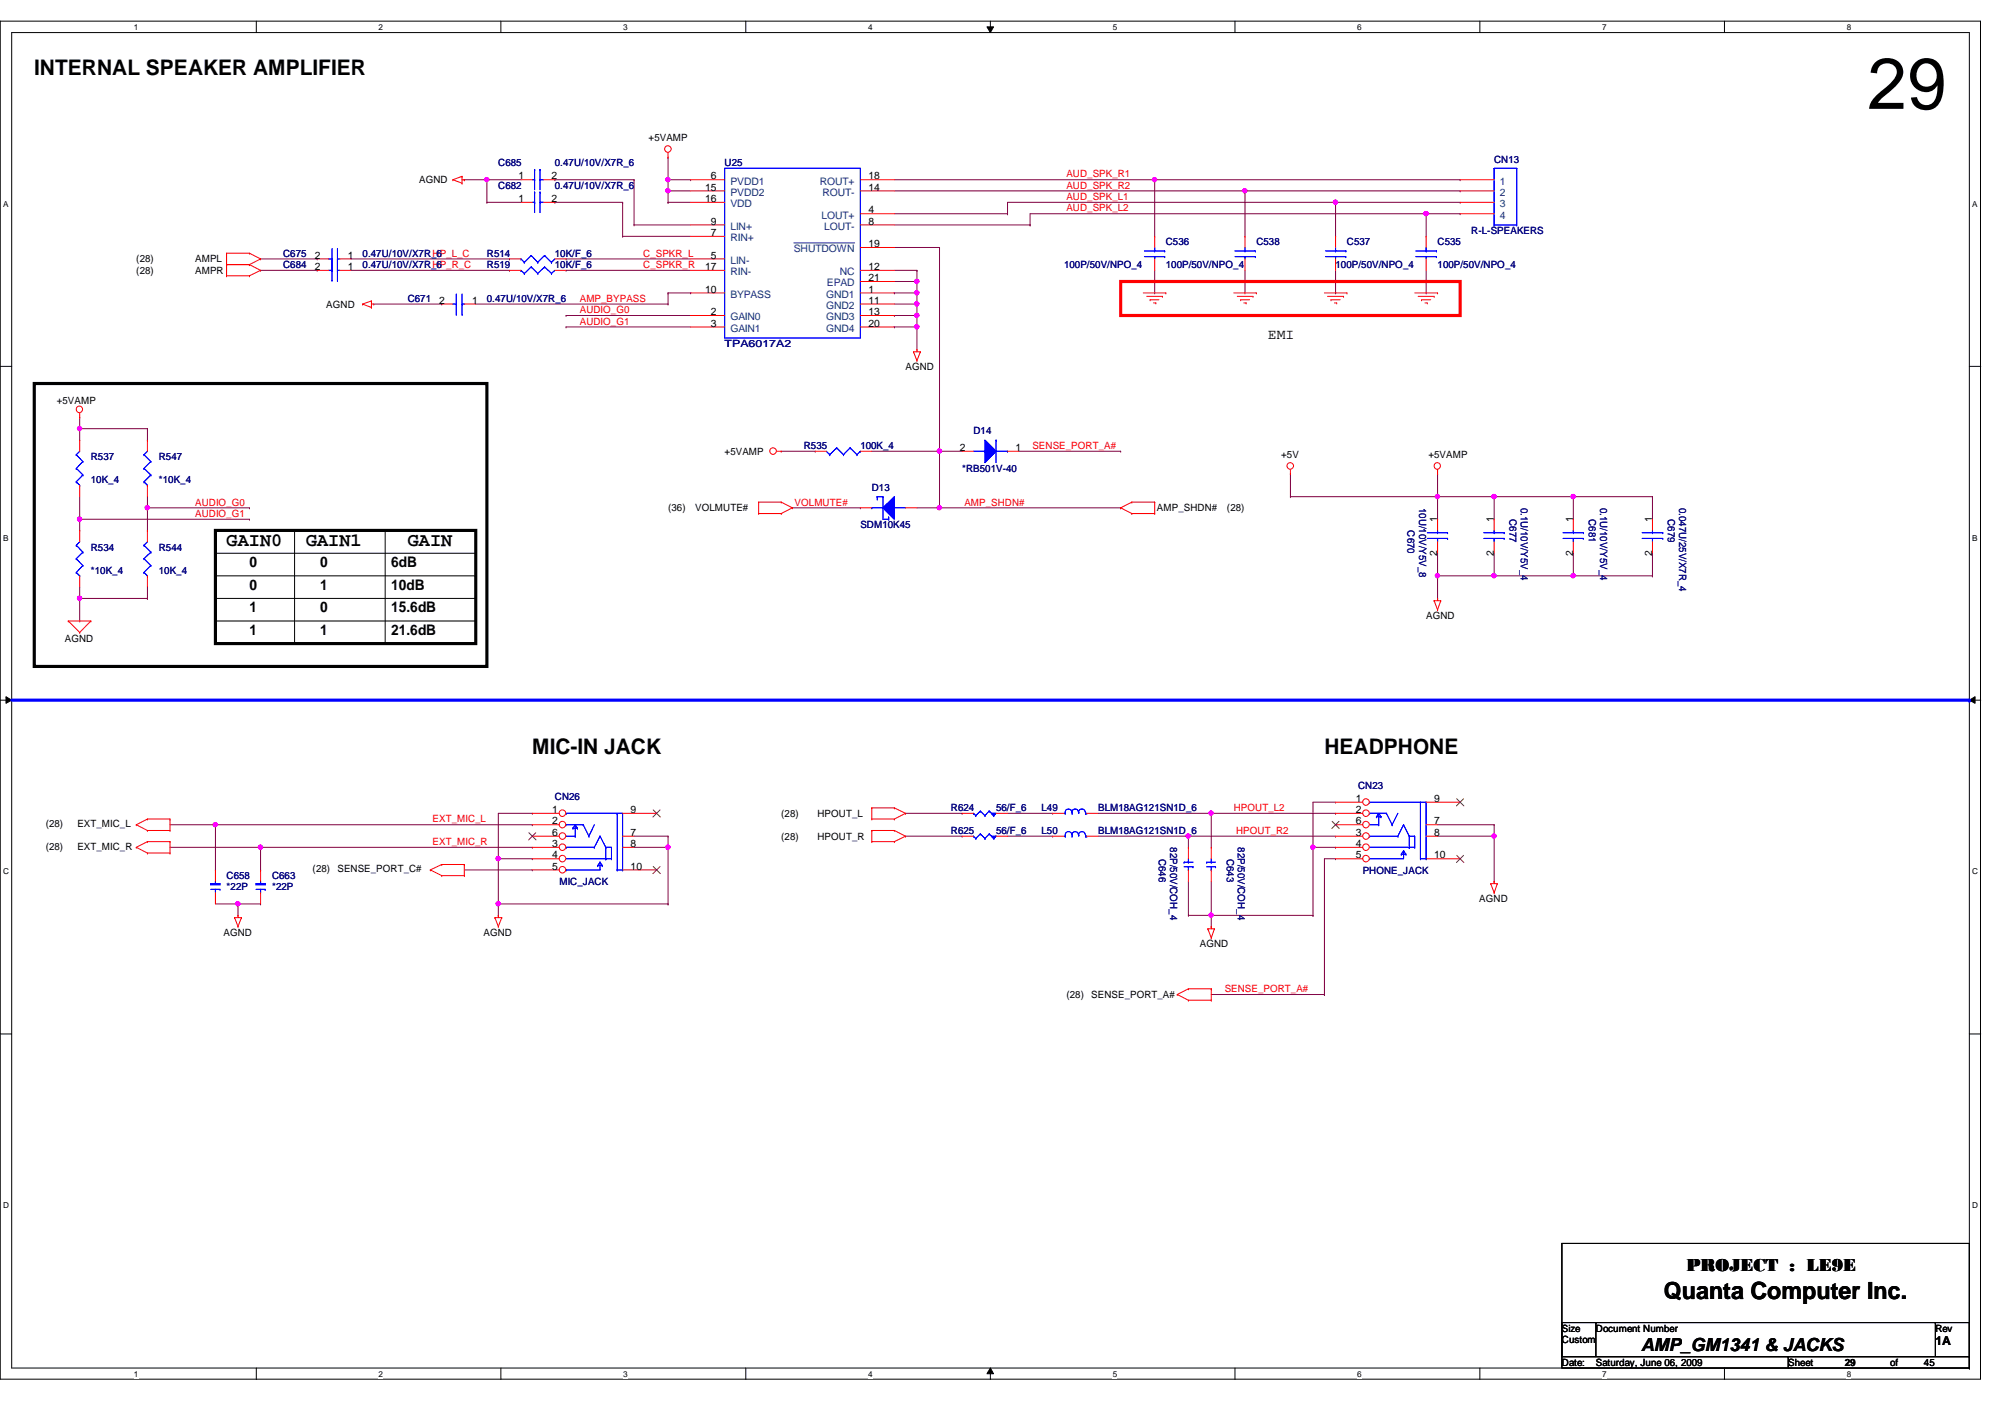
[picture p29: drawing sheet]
<svg xmlns="http://www.w3.org/2000/svg" width="297mm" height="210mm" viewBox="0 0 297 210" stroke-linecap="round" stroke-linejoin="round" font-family="sans-serif">
<defs><g id="words">
<text font-size="10.7" x="276.6" y="16.1">29</text>
<text font-size="3.5" x="246.5" y="192.5">Quanta Computer Inc.</text>
<g font-size="3.2">
<text x="5.1" y="11.1">INTERNAL SPEAKER AMPLIFIER</text>
<text x="78.9" y="111.7">MIC-IN JACK</text>
<text x="196.2" y="111.7">HEADPHONE</text>
</g>
<g font-size="2.8">
<text x="33.6" y="80.9">GAIN0</text>
<text x="45.3" y="80.9">GAIN1</text>
<text x="60.4" y="80.9">GAIN</text>
</g>
<g font-size="2.7">
<text x="249.8" y="188.3">PROJECT : LE9E</text>
<text x="243.1" y="200.1">AMP_GM1341 &amp; JACKS</text>
</g>
<g font-size="2.2">
<text x="187.8" y="50.2">EMI</text>
<text x="37" y="84">0</text>
<text x="47.5" y="84">0</text>
<text x="58" y="84">6dB</text>
<text x="37" y="87.3">0</text>
<text x="47.5" y="87.3">1</text>
<text x="58" y="87.3">10dB</text>
<text x="37" y="94">1</text>
<text x="37" y="90.7">1</text>
<text x="47.5" y="94">1</text>
<text x="47.5" y="90.7">0</text>
<text x="58" y="94">21.6dB</text>
<text x="58" y="90.7">15.6dB</text>
</g>
<text font-size="1.8" x="286.7" y="199.3">1A</text>
<g font-size="1.5">
<text x="96.1" y="20.9">+5VAMP</text>
<text x="62.1" y="27.1">AGND</text>
<text x="76.8" y="26.6">1</text>
<text x="76.8" y="29.9">1</text>
<text x="81.7" y="26.6">2</text>
<text x="81.7" y="29.9">2</text>
<text x="104.5" y="28.2">15</text>
<text x="104.5" y="29.9">16</text>
<text x="105.3" y="26.6">6</text>
<text x="128.6" y="26.6">18</text>
<text x="128.6" y="28.2">14</text>
<text x="105.3" y="35">7</text>
<text x="105.3" y="33.3">9</text>
<text x="128.6" y="31.6">4</text>
<text x="128.6" y="33.3">8</text>
<text x="20.2" y="38.9">(28)</text>
<text x="20.2" y="40.6">(28)</text>
<text x="28.9" y="38.9">AMPL</text>
<text x="28.9" y="40.6">AMPR</text>
<text x="46.6" y="40">2</text>
<text x="46.6" y="38.3">2</text>
<text x="51.5" y="40">1</text>
<text x="51.5" y="38.3">1</text>
<text x="104.5" y="40">17</text>
<text x="105.3" y="38.3">5</text>
<text x="128.6" y="36.6">19</text>
<text x="128.6" y="40">12</text>
<text x="128.6" y="41.7">21</text>
<text x="48.3" y="45.6">AGND</text>
<text x="65.1" y="45">2</text>
<text x="70" y="45">1</text>
<text x="104.5" y="43.3">10</text>
<text x="105.3" y="46.7">2</text>
<text x="128.6" y="45">11</text>
<text x="128.6" y="43.3">1</text>
<text x="128.6" y="46.7">13</text>
<text x="105.3" y="48.4">3</text>
<text x="128.6" y="48.4">20</text>
<text x="8.4" y="59.8">+5VAMP</text>
<text x="134.2" y="54.8">AGND</text>
<text x="107.4" y="67.4">+5VAMP</text>
<text x="142.2" y="66.8">2</text>
<text x="150.4" y="66.8">1</text>
<text x="189.8" y="67.9">+5V</text>
<text x="211.6" y="67.9">+5VAMP</text>
<text x="99" y="75.7">(36)</text>
<text x="103" y="75.7">VOLMUTE#</text>
<text x="171.4" y="75.7">AMP_SHDN#</text>
<text x="181.8" y="75.7">(28)</text>
<text x="212.9" y="77.4" transform="rotate(-90 212.9 77.4)">1</text>
<text x="221.3" y="77.4" transform="rotate(-90 221.3 77.4)">1</text>
<text x="233" y="77.4" transform="rotate(-90 233 77.4)">1</text>
<text x="244.8" y="77.4" transform="rotate(-90 244.8 77.4)">1</text>
<text x="212.9" y="82.3" transform="rotate(-90 212.9 82.3)">2</text>
<text x="221.3" y="82.3" transform="rotate(-90 221.3 82.3)">2</text>
<text x="233" y="82.3" transform="rotate(-90 233 82.3)">2</text>
<text x="244.8" y="82.3" transform="rotate(-90 244.8 82.3)">2</text>
<text x="9.6" y="95">AGND</text>
<text x="211.3" y="91.7">AGND</text>
<text x="200.9" y="118.8">1</text>
<text x="212.5" y="118.8">9</text>
<text x="6.8" y="122.5">(28)</text>
<text x="6.8" y="125.9">(28)</text>
<text x="11.5" y="122.5">EXT_MIC_L</text>
<text x="11.5" y="125.9">EXT_MIC_R</text>
<text x="81.8" y="120.4">1</text>
<text x="81.8" y="122.1">2</text>
<text x="81.8" y="123.8">6</text>
<text x="81.8" y="125.5">3</text>
<text x="93.4" y="120.4">9</text>
<text x="93.4" y="123.8">7</text>
<text x="93.4" y="125.5">8</text>
<text x="115.7" y="124.4">(28)</text>
<text x="115.7" y="121">(28)</text>
<text x="121.1" y="124.4">HPOUT_R</text>
<text x="121.1" y="121">HPOUT_L</text>
<text x="200.9" y="120.4">2</text>
<text x="200.9" y="122.1">6</text>
<text x="200.9" y="123.8">3</text>
<text x="200.9" y="125.5">4</text>
<text x="212.5" y="122.1">7</text>
<text x="212.5" y="123.8">8</text>
<text x="46.3" y="129.2">(28)</text>
<text x="50" y="129.2">SENSE_PORT_C#</text>
<text x="81.8" y="127.2">4</text>
<text x="81.8" y="128.8">5</text>
<text x="93.4" y="128.8">10</text>
<text x="200.9" y="127.2">5</text>
<text x="212.5" y="127.2">10</text>
<text x="219.2" y="133.6">AGND</text>
<text x="33.1" y="138.6">AGND</text>
<text x="71.6" y="138.6">AGND</text>
<text x="177.8" y="140.3">AGND</text>
<text x="158" y="147.8">(28)</text>
<text x="161.7" y="147.8">SENSE_PORT_A#</text>
<text x="231.4" y="197.3">Size</text>
<text x="236.4" y="197.3">Document Number</text>
<text x="286.7" y="197.3">Rev</text>
<text x="231.4" y="199">Custom</text>
<text x="231.4" y="202.3">Date:</text>
<text x="236.4" y="202.3">Saturday, June 06, 2009</text>
<text x="264.9" y="202.3">Sheet</text>
<text x="273.3" y="202.3">29</text>
<text x="280" y="202.3">of</text>
<text x="285" y="202.3">45</text>
</g>
<g font-size="1.5" fill="#000080">
<text x="73.8" y="24.6">C685</text>
<text x="73.8" y="28">C682</text>
<text x="82.2" y="24.6">0.47U/10V/X7R_6</text>
<text x="82.2" y="28">0.47U/10V/X7R_6</text>
<text x="107.4" y="24.6">U25</text>
<text x="221.4" y="24.1">CN13</text>
<text x="218" y="34.7">R-L-SPEAKERS</text>
<text x="41.9" y="39.7">C684</text>
<text x="41.9" y="38">C675</text>
<text x="53.7" y="39.7">0.47U/10V/X7R_6</text>
<text x="53.7" y="38">0.47U/10V/X7R_6</text>
<text x="72.1" y="38">R514</text>
<text x="72.1" y="39.7">R519</text>
<text x="82.2" y="38">10K/F_6</text>
<text x="82.2" y="39.7">10K/F_6</text>
<text x="157.6" y="39.7">100P/50V/NPO_4</text>
<text x="172.7" y="39.7">100P/50V/NPO_4</text>
<text x="172.7" y="36.4">C536</text>
<text x="186.1" y="36.4">C538</text>
<text x="197.9" y="39.7">100P/50V/NPO_4</text>
<text x="199.6" y="36.4">C537</text>
<text x="213" y="36.4">C535</text>
<text x="213" y="39.7">100P/50V/NPO_4</text>
<text x="60.4" y="44.7">C671</text>
<text x="72.1" y="44.7">0.47U/10V/X7R_6</text>
<text x="107.4" y="51.4">TPA6017A2</text>
<text x="144.2" y="64.3">D14</text>
<text x="13.5" y="68.2">R537</text>
<text x="13.5" y="71.5">10K_4</text>
<text x="23.5" y="68.2">R547</text>
<text x="23.5" y="71.5">*10K_4</text>
<text x="119.1" y="66.5">R535</text>
<text x="127.5" y="66.5">100K_4</text>
<text x="142.5" y="69.9">*RB501V-40</text>
<text x="129.2" y="72.7">D13</text>
<text x="210.2" y="75.2" transform="rotate(90 210.2 75.2)">10U/10V/Y5V_8</text>
<text x="223.6" y="76.9" transform="rotate(90 223.6 76.9)">C677</text>
<text x="225.3" y="75.2" transform="rotate(90 225.3 75.2)">0.1U/10V/Y5V_4</text>
<text x="235.4" y="76.9" transform="rotate(90 235.4 76.9)">C681</text>
<text x="237.1" y="75.2" transform="rotate(90 237.1 75.2)">0.1U/10V/Y5V_4</text>
<text x="247.1" y="76.9" transform="rotate(90 247.1 76.9)">C679</text>
<text x="248.8" y="75.2" transform="rotate(90 248.8 75.2)">0.047U/25V/X7R_4</text>
<text x="13.5" y="81.6">R534</text>
<text x="23.5" y="81.6">R544</text>
<text x="127.5" y="78.3">SDM10K45</text>
<text x="208.5" y="78.6" transform="rotate(90 208.5 78.6)">C670</text>
<text x="13.5" y="85">*10K_4</text>
<text x="23.5" y="85">10K_4</text>
<text x="82.2" y="118.5">CN26</text>
<text x="201.2" y="116.8">CN23</text>
<text x="140.9" y="123.5">R625</text>
<text x="140.9" y="120.2">R624</text>
<text x="147.6" y="123.5">56/F_6</text>
<text x="147.6" y="120.2">56/F_6</text>
<text x="154.3" y="120.2">L49</text>
<text x="154.3" y="123.5">L50</text>
<text x="162.7" y="120.2">BLM18AG121SN1D_6</text>
<text x="162.7" y="123.5">BLM18AG121SN1D_6</text>
<text x="173.4" y="125.5" transform="rotate(90 173.4 125.5)">82P/50V/COH_4</text>
<text x="183.4" y="125.5" transform="rotate(90 183.4 125.5)">82P/50V/COH_4</text>
<text x="33.6" y="130.2">C658</text>
<text x="33.6" y="131.9">*22P</text>
<text x="40.3" y="130.2">C663</text>
<text x="40.3" y="131.9">*22P</text>
<text x="82.9" y="131.1">MIC_JACK</text>
<text x="171.7" y="127.2" transform="rotate(90 171.7 127.2)">C646</text>
<text x="181.7" y="127.2" transform="rotate(90 181.7 127.2)">C643</text>
<text x="201.9" y="129.4">PHONE_JACK</text>
</g>
<g font-size="1.5" fill="#004080">
<text x="108.2" y="29">PVDD2</text>
<text x="108.2" y="27.3">PVDD1</text>
<text x="121.5" y="27.3">ROUT+</text>
<text x="121.8" y="29">ROUT-</text>
<text x="222.2" y="27.3">1</text>
<text x="222.2" y="29">2</text>
<text x="108.2" y="30.7">VDD</text>
<text x="108.2" y="35.7">RIN+</text>
<text x="108.2" y="34">LIN+</text>
<text x="121.7" y="32.4">LOUT+</text>
<text x="122.1" y="34">LOUT-</text>
<text x="222.2" y="30.7">3</text>
<text x="222.2" y="32.4">4</text>
<text x="108.2" y="39.1">LIN-</text>
<text x="108.2" y="40.8">RIN-</text>
<text x="117.6" y="37.4">SHUTDOWN</text>
<text x="124.4" y="40.8">NC</text>
<text x="108.2" y="44.1">BYPASS</text>
<text x="108.2" y="47.5">GAIN0</text>
<text x="122.4" y="45.8">GND2</text>
<text x="122.4" y="44.1">GND1</text>
<text x="122.4" y="47.5">GND3</text>
<text x="122.5" y="42.4">EPAD</text>
<text x="108.2" y="49.1">GAIN1</text>
<text x="122.4" y="49.1">GND4</text>
</g>
<g font-size="1.5" fill="#f00">
<text x="158" y="27.9">AUD_SPK_R2</text>
<text x="158" y="26.3">AUD_SPK_R1</text>
<text x="158" y="29.6">AUD_SPK_L1</text>
<text x="158" y="31.3">AUD_SPK_L2</text>
<text x="64.1" y="39.7">HP_R_C</text>
<text x="64.1" y="38">HP_L_C</text>
<text x="95.3" y="38">C_SPKR_L</text>
<text x="95.3" y="39.7">C_SPKR_R</text>
<text x="85.9" y="46.4">AUDIO_G0</text>
<text x="85.9" y="44.7">AMP_BYPASS</text>
<text x="85.9" y="48.1">AUDIO_G1</text>
<text x="152.9" y="66.5">SENSE_PORT_A#</text>
<text x="28.9" y="74.9">AUDIO_G0</text>
<text x="28.9" y="76.6">AUDIO_G1</text>
<text x="117.7" y="74.9">VOLMUTE#</text>
<text x="142.9" y="74.9">AMP_SHDN#</text>
<text x="64.1" y="125.2">EXT_MIC_R</text>
<text x="64.1" y="121.8">EXT_MIC_L</text>
<text x="182.8" y="120.1">HPOUT_L2</text>
<text x="183.1" y="123.5">HPOUT_R2</text>
<text x="181.4" y="147">SENSE_PORT_A#</text>
</g>
<g font-size="1.2">
<text x="19.9" y="4.4">1</text>
<text x="56.1" y="4.4">2</text>
<text x="92.3" y="4.4">3</text>
<text x="128.6" y="4.4">4</text>
<text x="164.8" y="4.4">5</text>
<text x="201.1" y="4.4">6</text>
<text x="237.4" y="4.4">7</text>
<text x="273.6" y="4.4">8</text>
<text x=".5" y="30.6">A</text>
<text x="292.2" y="30.6">A</text>
<text x=".5" y="80.1">B</text>
<text x="292.2" y="80.1">B</text>
<text x=".5" y="129.5">C</text>
<text x="292.2" y="129.5">C</text>
<text x=".5" y="179">D</text>
<text x="292.2" y="179">D</text>
<text x="19.9" y="203.9">1</text>
<text x="56.1" y="203.9">2</text>
<text x="92.3" y="203.9">3</text>
<text x="128.6" y="203.9">4</text>
<text x="164.8" y="203.9">5</text>
<text x="201.1" y="203.9">6</text>
<text x="237.4" y="203.9">7</text>
<text x="273.6" y="203.9">8</text>
</g>
</g></defs>
<path d="M0 3.1h293.4v201.2h-293.4zM1.7 4.8h290.1v197.8h-290.1z" fill="none" stroke="#000" stroke-width=".15"/>
<g fill="#fff">
<path d="M19.9 3.3h.6v1.4h-.6z"/>
<path d="M19.9 202.8h.6v1.4h-.6z"/>
</g>
<path d="M38 3.1v1.7M38 202.6v1.7" fill="none" stroke="#000" stroke-width=".15"/>
<g fill="#fff">
<path d="M56.1 3.3h.6v1.4h-.6z"/>
<path d="M56.1 202.8h.6v1.4h-.6z"/>
</g>
<path d="M74.2 3.1v1.7M74.2 202.6v1.7" fill="none" stroke="#000" stroke-width=".15"/>
<g fill="#fff">
<path d="M92.3 3.3h.7v1.4h-.7z"/>
<path d="M92.3 202.8h.7v1.4h-.7z"/>
</g>
<path d="M110.5 3.1v1.7M110.5 202.6v1.7" fill="none" stroke="#000" stroke-width=".15"/>
<g fill="#fff">
<path d="M128.6 3.3h.6v1.4h-.6z"/>
<path d="M128.6 202.8h.6v1.4h-.6z"/>
</g>
<path d="M146.2 4h1l-.5 .8zM146.7 3.1v1.7M146.7 202.6l.5 .9h-1zM146.7 202.6v1.7" fill="none" stroke="#000" stroke-width=".15"/>
<path d="M146.2 4h1l-.5 .8zM146.7 202.6l.5 .9h-1z" fill="#000"/>
<g fill="#fff">
<path d="M164.8 3.3h.7v1.4h-.7z"/>
<path d="M164.8 202.8h.7v1.4h-.7z"/>
</g>
<path d="M183 3.1v1.7M183 202.6v1.7" fill="none" stroke="#000" stroke-width=".15"/>
<g fill="#fff">
<path d="M201.1 3.3h.6v1.4h-.6z"/>
<path d="M201.1 202.8h.6v1.4h-.6z"/>
</g>
<path d="M219.2 3.1v1.7M219.2 202.6v1.7" fill="none" stroke="#000" stroke-width=".15"/>
<g fill="#fff">
<path d="M237.4 3.3h.6v1.4h-.6z"/>
<path d="M237.4 202.8h.6v1.4h-.6z"/>
</g>
<path d="M255.5 3.1v1.7M255.5 202.6v1.7" fill="none" stroke="#000" stroke-width=".15"/>
<g fill="#fff">
<path d="M273.6 3.3h.6v1.4h-.6z"/>
<path d="M273.6 202.8h.6v1.4h-.6z"/>
<path d="M.5 29.5h.7v1.4h-.7z"/>
<path d="M292.2 29.5h.7v1.4h-.7z"/>
<path d="M.5 79h.7v1.3h-.7z"/>
<path d="M292.2 79h.7v1.3h-.7z"/>
</g>
<path d="M0 54.3h1.7M291.8 54.3h1.7" fill="none" stroke="#000" stroke-width=".15"/>
<g fill="#fff">
<path d="M.5 128.4h.8v1.4h-.8z"/>
<path d="M292.2 128.4h.8v1.4h-.8z"/>
</g>
<path d="M0 103.7h1.7M.9 103.2l.8 .5-.8 .5zM291.8 103.7l.8-.5v1zM291.8 103.7h1.7" fill="none" stroke="#000" stroke-width=".15"/>
<path d="M.9 103.2l.8 .5-.8 .5zM291.8 103.7l.8-.5v1z" fill="#000"/>
<g fill="#fff">
<path d="M.5 177.9h.8v1.3h-.8z"/>
<path d="M292.2 177.9h.8v1.3h-.8z"/>
</g>
<path d="M0 153.2h1.7M291.8 153.2h1.7" fill="none" stroke="#000" stroke-width=".15"/>
<path d="M132.5 28.3h51.9M184.4 28.3h.1M197.9 35h.1M197.9 30v5" fill="none" stroke="#800040" stroke-width=".15"/>
<circle cx="184.4" cy="28.3" r=".32" fill="#f0f"/>
<circle cx="184.4" cy="28.3" r=".32" fill="none" stroke="#f0f" stroke-width=".15"/>
<path d="M132.5 26.6h38.6M171.1 35h.1M171.1 26.6h.1M171.1 26.6v8.4M184.4 35h.1M184.4 28.3v6.7M171.1 43.4h.1M171.1 40v3.4" fill="none" stroke="#800040" stroke-width=".15"/>
<circle cx="171" cy="26.6" r=".32" fill="#f0f"/>
<circle cx="171" cy="26.6" r=".32" fill="none" stroke="#f0f" stroke-width=".15"/>
<g fill="none" stroke="#800040" stroke-width=".15">
<path d="M211.3 35h.1M211.3 31.7v3.3M184.4 43.4h.1M184.4 40v3.4M197.9 43.4h.1M197.9 40v3.4M211.3 43.4h.1M211.3 40v3.4M25.2 122.2h6.7M31.9 122.2h.1M162.7 123.9h13.4M176.1 123.9h.1"/>
<path d="M176.1 135.6h.1M176.1 130.6v5M179.4 125.5h.1M179.4 120.5v5"/>
</g>
<circle cx="31.9" cy="122.1" r=".32" fill="#f0f"/>
<circle cx="31.9" cy="122.1" r=".32" fill="none" stroke="#f0f" stroke-width=".15"/>
<g fill="none" stroke="#800040" stroke-width=".15">
<path d="M171.1 26.6h45.2M184.4 28.3h31.9M197.9 30h18.4M211.3 31.7h5M216.3 30h.1M216.3 28.3h.1M216.3 26.6h.1M216.3 31.7h.1M25.2 125.5h13.4M38.6 125.5h.1M68.8 128.9h10.1M73.8 135.6h.1"/>
<path d="M73.8 120.5h5.1M73.8 133.9v1.7M73.8 127.2h5.1M78.9 128.9h.1M78.9 120.5h.1M78.9 127.2h.1M93.9 123.9h5.1M93.9 125.5h5.1M99 123.9h.1M99 125.5h.1M179.4 135.6h.1M179.4 137.2h.1"/>
<path d="M179.4 130.6v6.6"/>
</g>
<circle cx="38.6" cy="125.5" r=".32" fill="#f0f"/>
<circle cx="38.6" cy="125.5" r=".32" fill="none" stroke="#f0f" stroke-width=".15"/>
<path d="M31.9 128.9h.1M35.3 133.9h3.3M38.6 133.9h.1M38.6 128.9h.1M78.9 125.5h.1M78.9 122.2h.1M78.9 125.5h-40.3v3.4M78.9 122.2h-47v6.7" fill="none" stroke="#800040" stroke-width=".15"/>
<path d="M1.7 103.7h290.1" fill="none" stroke="#00f" stroke-width=".47"/>
<circle cx="291.8" cy="103.7" r=".23" fill="#00f"/>
<path d="M139.2 36.7v30.1M11.8 63.5h.1M11.8 61.8v1.7M139.2 66.8h.1M179.4 147.3h16.8M196.2 147.3h.1" fill="none" stroke="#800040" stroke-width=".15"/>
<circle cx="139.2" cy="66.8" r=".32" fill="#f0f"/>
<circle cx="139.2" cy="66.8" r=".32" fill="none" stroke="#f0f" stroke-width=".15"/>
<path d="M11.8 88.6h.1M11.8 87v1.6" fill="none" stroke="#800040" stroke-width=".15"/>
<circle cx="11.8" cy="88.6" r=".32" fill="#f0f"/>
<circle cx="11.8" cy="88.6" r=".32" fill="none" stroke="#f0f" stroke-width=".15"/>
<g fill="none" stroke="#800040" stroke-width=".15">
<path d="M11.8 78.6h.1M11.8 65.2h.1M11.8 63.5v1.7M11.8 76.9v1.7M117.4 75.2h10.1M127.5 75.2h.1M139.2 75.2h26.8M166 75.2h.1M11.8 88.6h10M21.8 88.6h.1M99 133.9h.1M99 125.5h.1"/>
<path d="M99 123.9v10"/>
</g>
<circle cx="98.9" cy="125.5" r=".32" fill="#f0f"/>
<circle cx="98.9" cy="125.5" r=".32" fill="none" stroke="#f0f" stroke-width=".15"/>
<path d="M73.8 127.2h.1M73.8 120.5v6.7" fill="none" stroke="#800040" stroke-width=".15"/>
<circle cx="73.8" cy="127.2" r=".32" fill="#f0f"/>
<circle cx="73.8" cy="127.2" r=".32" fill="none" stroke="#f0f" stroke-width=".15"/>
<path d="M21.8 75.2h15.2M37 75.2h.1M21.8 88.6h.1M21.8 87v1.6M73.8 133.9h25.2M99 133.9h.1" fill="none" stroke="#800040" stroke-width=".15"/>
<circle cx="21.8" cy="75.2" r=".32" fill="#f0f"/>
<circle cx="21.8" cy="75.2" r=".32" fill="none" stroke="#f0f" stroke-width=".15"/>
<path d="M135.8 75.2h3.4M139.2 75.2h.1M11.8 92h.1M11.8 88.6v3.4M73.8 133.9h.1M73.8 127.2v6.7M179.4 135.6h15.1M194.5 135.6h.1" fill="none" stroke="#800040" stroke-width=".15"/>
<circle cx="73.8" cy="133.9" r=".32" fill="#f0f"/>
<circle cx="73.8" cy="133.9" r=".32" fill="none" stroke="#f0f" stroke-width=".15"/>
<path d="M31.9 133.9h3.4M35.3 133.9h.1" fill="none" stroke="#800040" stroke-width=".15"/>
<circle cx="35.2" cy="133.9" r=".32" fill="#f0f"/>
<circle cx="35.2" cy="133.9" r=".32" fill="none" stroke="#f0f" stroke-width=".15"/>
<path d="M11.8 76.9h25.2M37 76.9h.1M35.3 135.6h.1M35.3 133.9v1.7" fill="none" stroke="#800040" stroke-width=".15"/>
<circle cx="11.8" cy="76.9" r=".32" fill="#f0f"/>
<circle cx="11.8" cy="76.9" r=".32" fill="none" stroke="#f0f" stroke-width=".15"/>
<path d="M11.8 63.5h10M21.8 63.5h.1" fill="none" stroke="#800040" stroke-width=".15"/>
<circle cx="11.8" cy="63.5" r=".32" fill="#f0f"/>
<circle cx="11.8" cy="63.5" r=".32" fill="none" stroke="#f0f" stroke-width=".15"/>
<path d="M176.1 135.6h3.3M179.4 135.6h.1" fill="none" stroke="#800040" stroke-width=".15"/>
<circle cx="179.4" cy="135.6" r=".32" fill="#f0f"/>
<circle cx="179.4" cy="135.6" r=".32" fill="none" stroke="#f0f" stroke-width=".15"/>
<g fill="none" stroke="#800040" stroke-width=".15">
<path d="M72.1 26.6h.1M72.1 26.6v3.4M82.2 26.6h.1M82.2 26.6h11.7M11.8 76.9h.1M11.8 73.6v3.3M21.8 75.2h.1M21.8 65.2h.1M21.8 78.6h.1M21.8 63.5v1.7M21.8 73.6v5M221.4 85.3h.1"/>
<path d="M221.4 82v3.3"/>
</g>
<circle cx="72.1" cy="26.6" r=".32" fill="#f0f"/>
<circle cx="72.1" cy="26.6" r=".32" fill="none" stroke="#f0f" stroke-width=".15"/>
<path d="M99 30h.1M99 30h3.3M83.9 46.7h.1M83.9 46.7h18.4M135.8 48.4h.1M135.8 48.4v3.4" fill="none" stroke="#800040" stroke-width=".15"/>
<circle cx="135.8" cy="48.4" r=".32" fill="#f0f"/>
<circle cx="135.8" cy="48.4" r=".32" fill="none" stroke="#f0f" stroke-width=".15"/>
<g fill="none" stroke="#800040" stroke-width=".15">
<path d="M72.1 26.6h.1M72.1 26.6h5.1M82.2 30h.1M82.2 30h10M83.9 38.4h.1M83.9 38.4h18.4M92.2 35h.1M92.2 35h10.1M99 28.3h.1M99 28.3h3.3M102.3 26.6h.1M102.3 26.6h-3.3v1.7"/>
<path d="M132.5 48.4h.1M132.5 46.7h.1M132.5 48.4h3.3M132.5 46.7h3.3M132.5 40h3.3M135.8 40h.1M233.1 76.9h.1M233.1 73.6v3.3M233.1 85.3h.1M233.1 82v3.3"/>
</g>
<circle cx="98.9" cy="26.6" r=".32" fill="#f0f"/>
<circle cx="98.9" cy="26.6" r=".32" fill="none" stroke="#f0f" stroke-width=".15"/>
<circle cx="98.9" cy="28.3" r=".32" fill="#f0f"/>
<circle cx="98.9" cy="28.3" r=".32" fill="none" stroke="#f0f" stroke-width=".15"/>
<path d="M38.6 38.4h8.4M47 38.4h.1M38.6 40h8.4M47 40h.1M55.4 45h10M65.4 45h.1M99 43.4h.1M99 43.4h3.3M99 43.4v1.6M102.3 43.4h.1M213 85.3h.1M213 82v3.3" fill="none" stroke="#800040" stroke-width=".15"/>
<circle cx="213" cy="85.3" r=".32" fill="#f0f"/>
<circle cx="213" cy="85.3" r=".32" fill="none" stroke="#f0f" stroke-width=".15"/>
<path d="M132.5 33.3h20.1M152.6 33.3h.1M83.9 40h.1M83.9 40h18.4M132.5 43.4h.1M132.5 43.4h3.3M135.8 41.7h.1M135.8 40v1.7M191.2 73.6h21.8M213 73.6h.1" fill="none" stroke="#800040" stroke-width=".15"/>
<circle cx="213" cy="73.5" r=".32" fill="#f0f"/>
<circle cx="213" cy="73.5" r=".32" fill="none" stroke="#f0f" stroke-width=".15"/>
<path d="M93.9 33.3h.1M93.9 33.3h8.4M191.2 73.6h.1M191.2 70.2v3.4M233.1 73.6h11.7M244.8 73.6h.1M221.4 85.3h11.7M233.1 85.3h.1" fill="none" stroke="#800040" stroke-width=".15"/>
<circle cx="233.1" cy="85.3" r=".32" fill="#f0f"/>
<circle cx="233.1" cy="85.3" r=".32" fill="none" stroke="#f0f" stroke-width=".15"/>
<path d="M135.8 43.4h.1M135.8 41.7v3.3" fill="none" stroke="#800040" stroke-width=".15"/>
<circle cx="135.8" cy="43.4" r=".32" fill="#f0f"/>
<circle cx="135.8" cy="43.4" r=".32" fill="none" stroke="#f0f" stroke-width=".15"/>
<path d="M135.8 45h.1M135.8 45v1.7M244.8 85.3h.1M244.8 82v3.3" fill="none" stroke="#800040" stroke-width=".15"/>
<circle cx="135.8" cy="45" r=".32" fill="#f0f"/>
<circle cx="135.8" cy="45" r=".32" fill="none" stroke="#f0f" stroke-width=".15"/>
<g fill="none" stroke="#800040" stroke-width=".15">
<path d="M92.2 30h.1M92.2 30v5M93.9 26.6h.1M93.9 26.6v6.7M99 23.3h.1M99 23.3v3.3M132.5 31.7h16.8M132.5 36.7h6.7M139.2 36.7h.1M149.3 31.7h.1M83.9 48.4h.1M83.9 48.4h18.4"/>
<path d="M132.5 45h3.3M135.8 45h.1M135.8 46.7h.1M135.8 46.7v1.7M221.4 76.9h.1M221.4 73.6v3.3M244.8 76.9h.1M244.8 73.6v3.3"/>
</g>
<circle cx="135.8" cy="46.7" r=".32" fill="#f0f"/>
<circle cx="135.8" cy="46.7" r=".32" fill="none" stroke="#f0f" stroke-width=".15"/>
<path d="M68.8 26.6h.1M68.8 26.6h3.3M72.1 30h.1M72.1 30h5.1M132.5 41.7h3.3M135.8 41.7h.1" fill="none" stroke="#800040" stroke-width=".15"/>
<circle cx="135.8" cy="41.7" r=".32" fill="#f0f"/>
<circle cx="135.8" cy="41.7" r=".32" fill="none" stroke="#f0f" stroke-width=".15"/>
<path d="M213 85.3h8.4M221.4 85.3h.1" fill="none" stroke="#800040" stroke-width=".15"/>
<circle cx="221.3" cy="85.3" r=".32" fill="#f0f"/>
<circle cx="221.3" cy="85.3" r=".32" fill="none" stroke="#f0f" stroke-width=".15"/>
<path d="M99 30h.1M99 28.3v1.7M70.5 45h28.5M99 45h.1M213 73.6h8.4M221.4 73.6h.1" fill="none" stroke="#800040" stroke-width=".15"/>
<circle cx="221.3" cy="73.5" r=".32" fill="#f0f"/>
<circle cx="221.3" cy="73.5" r=".32" fill="none" stroke="#f0f" stroke-width=".15"/>
<path d="M213 76.9h.1M213 73.6v3.3M221.4 73.6h11.7M233.1 73.6h.1" fill="none" stroke="#800040" stroke-width=".15"/>
<circle cx="233.1" cy="73.5" r=".32" fill="#f0f"/>
<circle cx="233.1" cy="73.5" r=".32" fill="none" stroke="#f0f" stroke-width=".15"/>
<path d="M149.3 31.7h.1M197.9 30h.1M197.9 30h-48.6v1.7M213 88.6h.1M213 85.3v3.3M233.1 85.3h11.7M244.8 85.3h.1" fill="none" stroke="#800040" stroke-width=".15"/>
<circle cx="197.8" cy="29.9" r=".32" fill="#f0f"/>
<circle cx="197.8" cy="29.9" r=".32" fill="none" stroke="#f0f" stroke-width=".15"/>
<path d="M152.6 33.3h.1M211.3 31.7h.1M211.3 31.7h-58.7v1.6" fill="none" stroke="#800040" stroke-width=".15"/>
<circle cx="211.3" cy="31.6" r=".32" fill="#f0f"/>
<circle cx="211.3" cy="31.6" r=".32" fill="none" stroke="#f0f" stroke-width=".15"/>
<path d="M115.7 66.8h5.1M120.8 66.8h.1M129.2 66.8h10M139.2 66.8h.1M139.2 75.2h.1M139.2 66.8v8.4" fill="none" stroke="#800040" stroke-width=".15"/>
<circle cx="139.2" cy="75.2" r=".32" fill="#f0f"/>
<circle cx="139.2" cy="75.2" r=".32" fill="none" stroke="#f0f" stroke-width=".15"/>
<g fill="none" stroke="#800040" stroke-width=".15">
<path d="M52 38.4h23.5M75.5 38.4h.1M52 40h23.5M75.5 40h.1M139.2 66.8h.1M139.2 66.8h3.3M150.9 66.8h15.1M166 66.8h.1M194.5 118.8h3.4M197.9 118.8h.1M176.1 125.5h.1M176.1 123.9v1.6"/>
<path d="M194.5 135.6h.1M197.9 125.5h.1M197.9 125.5h-3.4v10.1"/>
</g>
<circle cx="194.5" cy="125.5" r=".32" fill="#f0f"/>
<circle cx="194.5" cy="125.5" r=".32" fill="none" stroke="#f0f" stroke-width=".15"/>
<path d="M197.9 127.2h.1M197.9 127.2h-1.7v20.1M213 122.2h8.4M221.4 122.2h.1M221.4 123.9h.1M221.4 122.2v1.7M196.2 147.3h.1" fill="none" stroke="#800040" stroke-width=".15"/>
<circle cx="221.3" cy="123.8" r=".32" fill="#f0f"/>
<circle cx="221.3" cy="123.8" r=".32" fill="none" stroke="#f0f" stroke-width=".15"/>
<path d="M162.7 120.5h16.7M179.4 120.5h.1M213 123.9h8.4M221.4 123.9h.1M221.4 130.6h.1M221.4 123.9v6.7" fill="none" stroke="#800040" stroke-width=".15"/>
<circle cx="179.4" cy="120.5" r=".32" fill="#f0f"/>
<circle cx="179.4" cy="120.5" r=".32" fill="none" stroke="#f0f" stroke-width=".15"/>
<path d="M176.1 123.9h21.8M179.4 120.5h18.5M197.9 120.5h.1M197.9 123.9h.1" fill="none" stroke="#800040" stroke-width=".15"/>
<circle cx="176" cy="123.8" r=".32" fill="#f0f"/>
<circle cx="176" cy="123.8" r=".32" fill="none" stroke="#f0f" stroke-width=".15"/>
<path d="M213 73.6h.1M213 70.2v3.4M194.5 118.8v6.7M134.2 120.5h8.3M134.2 123.9h8.3M142.5 120.5h.1M142.5 123.9h.1M149.3 120.5h6.7M149.3 123.9h6.7M156 120.5h.1M156 123.9h.1M194.5 125.5h.1" fill="none" stroke="#800040" stroke-width=".15"/>
<g fill="none" stroke="#f00" stroke-width=".15">
<path d="M33.6 39.2h.1M33.6 37.5h.1M33.6 37.5h3.4M33.6 39.2h3.4M33.6 37.5v3.4M37 37.5h.1M37 39.2h.1M37 37.5l1.6 .9M37 39.2l1.6 .8M38.6 38.4h.1M38.6 38.4l-1.6 .8M67.1 26.6h.1"/>
<path d="M67.1 26.6l1.3 .5M68.4 26.1h.1M68.4 27.1h.1M68.4 26.1l-1.3 .5M68.4 26.1v1M68.4 26.6h.4M68.8 26.6h.1M99 23.3h.1M99 22.6v.7M211.3 35v1.7M211.3 38.4v1.6M33.6 40.9h.1"/>
<path d="M33.6 40.9h3.4M37 40.9h.1M38.6 40h.1M38.6 40l-1.6 .9M53.7 45h.1M53.7 45l1.3 .6M55 44.6h.1M55 45.6h.1M55 44.6l-1.3 .4M55 44.6v1M55 45h.4M55.4 45h.1"/>
<path d="M135.3 52.1h.1M135.3 52.1l.5 1.3M135.3 52.1h1.1M135.8 53.4h.1M135.8 51.8h.1M135.8 51.8v.3M136.4 52.1h.1M136.4 52.1l-.6 1.3M169.4 43.4h3.3M169.9 43.9h2.3M170.4 44.4h.1M170.4 44.4h1.3"/>
<path d="M170.9 44.9h.3M171.2 44.9h.1M172.2 43.9h.1M172.7 43.4h.1M182.8 43.4h3.3M183.3 43.9h2.3M183.8 44.4h.1M183.8 44.4h1.3M184.3 44.9h.3M184.6 44.9h.1M185.6 43.9h.1M186.1 43.4h.1"/>
<path d="M196.2 43.4h3.4M196.7 43.9h2.3M197.2 44.4h.1M197.2 44.4h1.3M197.7 44.9h.3M198 44.9h.1M199 43.9h.1M199.6 43.4h.1M209.6 43.4h3.4M210.1 43.9h2.4M210.6 44.4h.1M210.6 44.4h1.4"/>
<path d="M211.1 44.9h.4M211.5 44.9h.1M212.5 43.9h.1M213 43.4h.1M11.8 61.8h.1M11.8 61.2v.6M112.4 76.1h.1M112.4 74.4h.1M112.4 74.4h3.3M112.4 76.1h3.3M112.4 74.4v1.7M115.1 66.8h.6"/>
<path d="M115.7 74.4h.1M115.7 76.1h.1M115.7 66.8h.1M115.7 74.4l1.7 .8M117.4 75.2h.1M117.4 75.2l-1.7 .9M166 75.2h.1M166 75.2l1.7 .9M167.7 74.4h.1M167.7 76.1h.1M167.7 74.4h3.4M167.7 76.1h3.4"/>
<path d="M167.7 74.4l-1.7 .8M171.1 74.4h.1M171.1 76.1h.1M171.1 74.4v1.7M191.2 70.2h.1M191.2 69.6v.6M213 70.2h.1M213 69.6v.6M10.1 92h.1M10.1 92h3.4M10.1 92l1.7 1.7M11.8 93.7h.1"/>
<path d="M13.5 92h.1M13.5 92l-1.7 1.7M212.5 89h.1M212.5 89l.5 1.3M212.5 89h.9M213 90.3h.1M213 88.6h.1M213 88.6v.4M213.4 89h.1M213.4 89l-.4 1.3M129.2 119.7h.1M129.2 119.7v1.6"/>
<path d="M129.2 119.7h3.3M132.5 119.7h.1M132.5 119.7l1.7 .8M20.2 122.2h.1M20.2 125.5h.1M20.2 122.2l1.6 .8M20.2 125.5l1.6 .9M21.8 121.3h.1M21.8 123h.1M21.8 124.7h.1M21.8 126.4h.1M21.8 121.3l-1.6 .9"/>
<path d="M21.8 121.3h3.4M21.8 123h3.4M21.8 124.7l-1.6 .8M21.8 124.7h3.4M21.8 126.4h3.4M25.2 121.3h.1M25.2 123h.1M25.2 124.7h.1M25.2 126.4h.1M25.2 121.3v1.7M25.2 124.7v1.7M34.8 135.9h.1"/>
<path d="M34.8 135.9h1M34.8 135.9l.5 1.3M35.3 135.6h.1M35.3 137.2h.1M35.3 135.6v.3M35.8 135.9h.1M35.8 135.9l-.5 1.3M63.8 128.9h.1M63.8 128.9l1.6 .8M65.4 128.1h.1M65.4 129.7h.1M65.4 128.1l-1.6 .8"/>
<path d="M65.4 128.1h3.4M65.4 129.7h3.4M68.8 128.1h.1M68.8 129.7h.1M68.8 128.1v1.6M73.3 135.9h.1M73.3 135.9h1M73.3 135.9l.5 1.3M73.8 135.6h.1M73.8 137.2h.1M73.8 135.6v.3M74.3 135.9h.1"/>
<path d="M74.3 135.9l-.5 1.3M129.2 124.7h.1M129.2 123h.1M129.2 121.3h.1M129.2 121.3h3.3M129.2 123h3.3M129.2 124.7h3.3M129.2 123v1.7M132.5 123h.1M132.5 124.7h.1M132.5 121.3h.1M132.5 123l1.7 .9"/>
<path d="M134.2 123.9h.1M134.2 120.5h.1M134.2 123.9l-1.7 .8M134.2 120.5l-1.7 .8M178.9 137.6h.1M178.9 137.6h1M178.9 137.6l.5 1.3M179.4 137.2h.1M179.4 138.9h.1M179.4 137.2v.4M179.9 137.6h.1M179.9 137.6l-.5 1.3"/>
<path d="M220.8 130.9h.1M220.8 130.9h1M220.8 130.9l.6 1.3M221.4 130.6h.1M221.4 132.2h.1M221.4 130.6v.3M221.8 130.9h.1M221.8 130.9l-.4 1.3M174.4 147.3h.1M174.4 147.3l1.7 .9M176.1 146.5h.1M176.1 148.2h.1"/>
<path d="M176.1 146.5l-1.7 .8M176.1 146.5h3.3M176.1 148.2h3.3M179.4 146.5h.1M179.4 148.2h.1M179.4 146.5v1.7"/>
<circle cx="98.9" cy="22.1" r=".49"/>
<circle cx="11.8" cy="60.6" r=".48"/>
<circle cx="114.5" cy="66.8" r=".49"/>
<circle cx="191.2" cy="69" r=".49"/>
<circle cx="212.9" cy="69" r=".48"/>
</g>
<g fill="none" stroke="#000" stroke-width=".15">
<path d="M43.6 78.6v16.7M57.1 78.6v16.7M31.9 82h38.6M31.9 92h38.6M31.9 88.6h38.6M31.9 85.3h38.6M43.6 95.3h.1M57.1 95.3h.1M70.5 82h.1M70.5 92h.1M70.5 88.6h.1M70.5 85.3h.1"/>
<path d="M231.4 184.2h60.4v16.8h-60.4zM231.4 195.9h60.4v5.1h-60.4zM236.4 195.9h.1M236.4 195.9v5.1M286.7 195.9h.1M286.7 195.9v5.1M231.4 201h60.4v1.6h-60.4zM264.9 201h.1M264.9 201v1.6M291.8 202.6h.1M291.8 201v1.6"/>
</g>
<path d="M5.1 56.8h67v41.9h-67zM31.9 78.6h38.6v16.7h-38.6z" fill="none" stroke="#000" stroke-width=".47"/>
<path d="M166 41.7h50.3v5h-50.3z" fill="none" stroke="#f00" stroke-width=".47"/>
<path d="M209.8 37.2h3M209.8 38h3M211.3 38h.1M211.3 37.2h.1M211.3 36.7v.5M211.3 38v.4M212.8 37.2h.1M212.8 38h.1" fill="none" stroke="#00f" stroke-width=".15"/>
<path d="M145.9 65.2l1.7 1.6-1.7 1.7z" fill="#00f"/>
<path d="M144.2 66.8h1.7M145.9 65.2l1.7 1.6-1.7 1.7zM145.9 66.8h.1M147.6 65.2h.1M147.6 65.2v3.3M147.6 66.8h1.7M149.3 66.8h.1" fill="none" stroke="#00f" stroke-width=".15"/>
<path d="M145.9 65.2l1.7 1.6-1.7 1.7z" fill="#00f"/>
<g fill="none" stroke="#00f" stroke-width=".15">
<path d="M49.2 38.5v3M50 38.5v3M107.4 24.9h20.1v25.2h-20.1zM183 37.2h3M183 38h3M184.4 38h.1M184.4 37.2h.1M184.4 36.7v.5M184.4 38v.4M186 37.2h.1M186 38h.1M196.4 37.2h3"/>
<path d="M196.4 38h3M197.9 38h.1M197.9 37.2h.1M197.9 36.7v.5M197.9 38v.4M199.4 37.2h.1M199.4 38h.1M48.7 40h.5M49.2 41.5h.1M49.2 40h.1M50 40h.1M50 41.5h.1"/>
<path d="M50 40h.3M21.3 67.4h.1M21.3 69.4h.1M21.3 71.4h.1M21.3 67.4l1 1M21.3 69.4l1 1M21.3 71.4l.5 .5M21.8 71.9h.1M21.8 66.8l-.5 .6M22.3 68.4h.1M22.3 70.4h.1M22.3 68.4l-1 1"/>
<path d="M22.3 70.4l-1 1M144.2 66.8h1.7M145.9 65.2l1.7 1.6-1.7 1.7zM145.9 66.8h.1M147.6 65.2h.1M147.6 65.2v3.3M147.6 66.8h1.7M149.3 66.8h.1M231.6 79.8h3M231.6 78.9h3M233.1 78.9h.1M233.1 79.8h.1"/>
<path d="M233.1 78.6v.3M233.1 79.8v.5M234.6 79.8h.1M234.6 78.9h.1M243.3 79.8h3M243.3 78.9h3M244.8 78.9h.1M244.8 79.8h.1M244.8 78.6v.3M244.8 79.8v.5M246.3 79.8h.1M246.3 78.9h.1"/>
</g>
<g fill="none" stroke="#f00" stroke-width=".15">
<path d="M102.3 28.3h5.1M102.3 30h5.1M102.3 38.4h5.1M102.3 26.6h5.1M102.3 35h5.1M102.3 33.3h5.1M127.5 28.3h5M127.5 36.7h5M127.5 26.6h5M127.5 31.7h5M127.5 33.3h5M184.4 35v1.7"/>
<path d="M184.4 38.4v1.6M197.9 35v1.7M197.9 38.4v1.6M47 40h1.7M50.3 40h1.7M102.3 40h5.1M102.3 48.4h5.1M102.3 43.4h5.1M102.3 46.7h5.1M127.5 40h5M127.5 45h5M127.5 48.4h5"/>
<path d="M127.5 43.4h5M127.5 46.7h5M127.5 41.7h5M21.8 65.2v1.6M21.8 71.9v1.7M142.5 66.8h1.7M149.3 66.8h1.6M233.1 76.9v1.7M244.8 76.9v1.7M233.1 80.3v1.7M244.8 80.3v1.7"/>
</g>
<path d="M117.6 36h9" fill="none" stroke="#004080" stroke-width=".15"/>
<path d="M130.8 75.2l1.7-1.6v3.3z" fill="#00f"/>
<g fill="none" stroke="#00f" stroke-width=".15">
<path d="M129.2 75.2h.1M129.2 75.2h1.6M130 73.6h.1M130 73.9h.1M130 73.6h.8M130 73.6v.3M130.8 75.2l1.7-1.6v3.3zM130.8 73.6h.1M130.8 73.6v3.3h.9M131.7 76.9h.1M131.7 76.6h.1M131.7 76.6v.3"/>
<path d="M132.5 75.2h.1M132.5 75.2h1.7"/>
</g>
<path d="M130.8 75.2l1.7-1.6v3.3z" fill="#00f"/>
<g fill="none" stroke="#00f" stroke-width=".15">
<path d="M129.2 75.2h.1M129.2 75.2h1.6M130 73.6h.1M130 73.9h.1M130 73.6h.8M130 73.6v.3M130.8 75.2l1.7-1.6v3.3zM130.8 73.6h.1M130.8 73.6v3.3h.9M131.7 76.9h.1M131.7 76.6h.1M131.7 76.6v.3"/>
<path d="M132.5 75.2h.1M132.5 75.2h1.7M37.9 131.7h1.4M38.6 131.7h.1M38.6 130.6h.1M38.6 130.6v.3M38.6 131.7v.5M39.3 131.7h.1"/>
</g>
<path d="M127.5 75.2h1.7M134.2 75.2h1.6" fill="none" stroke="#f00" stroke-width=".15"/>
<path d="M37.9 130.9h1.4v.2h-1.4z" fill-rule="evenodd" fill="#00f"/>
<path d="M37.9 130.9h1.4v.2h-1.4zM37.9 131.7h1.4M38.6 131.7h.1M38.6 130.6h.1M38.6 130.6v.3M38.6 131.7v.5M39.3 131.7h.1" fill="none" stroke="#00f" stroke-width=".15"/>
<path d="M37.9 130.9h1.4v.2h-1.4z" fill-rule="evenodd" fill="#00f"/>
<g fill="none" stroke="#00f" stroke-width=".15">
<path d="M48.7 38.4h.5M49.2 39.9h.1M49.2 38.4h.1M49.2 36.8v3.1M50 38.4h.1M50 39.9h.1M50 38.4h.3M50 36.8v3.1M11.3 80.8h.1M11.3 82.8h.1M11.3 84.8h.1M11.3 80.8l1 1"/>
<path d="M11.3 82.8l1 1M11.3 84.8l.5 .5M11.8 85.3h.1M11.8 80.3l-.5 .5M12.3 81.8h.1M12.3 83.8h.1M12.3 81.8l-1 1M12.3 83.8l-1 1M37.9 130.9h1.4v.2h-1.4zM144.2 123.9h.1M144.2 123.9l.4 .3M144.6 124.2h.1"/>
<path d="M145.2 123.5h.1M145.2 123.5l.7 .7M145.2 123.5l-.6 .7M145.9 124.2h.1M146.6 123.5h.1M146.6 123.5l.6 .7M146.6 123.5l-.7 .7M147.2 124.2h.1M147.6 123.9l-.4 .3"/>
</g>
<path d="M47 38.4h1.7M50.3 38.4h1.7M11.8 78.6v1.7M11.8 85.3v1.7M38.6 128.9v1.7M38.6 132.2v1.7" fill="none" stroke="#f00" stroke-width=".15"/>
<path d="M146.9 123.9h.7l-.4 .3z" fill-rule="evenodd" fill="#00f"/>
<g fill="none" stroke="#00f" stroke-width=".15">
<path d="M144.2 123.9h.1M144.2 123.9l.4 .3M144.6 124.2h.1M145.2 123.5h.1M145.2 123.5l.7 .7M145.2 123.5l-.6 .7M145.9 124.2h.1M146.6 123.5h.1M146.6 123.5l.6 .7M146.6 123.5l-.7 .7M146.9 123.9h.7l-.4 .3zM147.2 124.2h.1"/>
<path d="M147.6 123.9l-.4 .3"/>
</g>
<path d="M146.9 123.9h.7l-.4 .3z" fill-rule="evenodd" fill="#00f"/>
<g fill="none" stroke="#00f" stroke-width=".15">
<path d="M78.9 26.6h.3M79.2 26.6h.1M79.2 25.1h.1M79.2 25.1v3M80 25.1h.1M80 26.6h.1M80 26.6h.5M80 25.1v3M31.2 131.7h1.4M31.9 131.7h.1M31.9 130.6h.1M31.9 130.6v.3"/>
<path d="M31.9 131.7v.5M32.6 131.7h.1M146.9 123.9h.7l-.4 .3z"/>
</g>
<path d="M77.2 26.6h1.7M80.5 26.6h1.7M142.5 123.9h1.7M147.6 123.9h1.7" fill="none" stroke="#f00" stroke-width=".15"/>
<path d="M31.2 130.9h1.4v.2h-1.4z" fill-rule="evenodd" fill="#00f"/>
<path d="M31.2 130.9h1.4v.2h-1.4zM31.2 131.7h1.4M31.9 131.7h.1M31.9 130.6h.1M31.9 130.6v.3M31.9 131.7v.5M32.6 131.7h.1" fill="none" stroke="#00f" stroke-width=".15"/>
<path d="M31.2 130.9h1.4v.2h-1.4z" fill-rule="evenodd" fill="#00f"/>
<g fill="none" stroke="#00f" stroke-width=".15">
<path d="M77.2 38.4h.1M77.2 38.4l.5 .5M77.7 38.9h.1M78.7 37.8h.1M78.7 37.8l1 1.1M78.7 37.8l-1 1.1M78.9 30h.3M79.2 30h.1M79.2 28.4h.1M79.2 28.4v3.1M79.7 38.9h.1M80 28.4h.1"/>
<path d="M80 30h.1M80 30h.5M80 28.4v3.1M80.7 37.8h.1M80.7 37.8l1 1.1M80.7 37.8l-1 1.1M81.7 38.9h.1M82.2 38.4l-.5 .5M221.4 33.3h.1M221.4 24.9h.1M221.4 24.9h3.3M221.4 33.3h3.3"/>
<path d="M221.4 24.9v8.4M224.7 24.9h.1M224.7 33.3h.1M224.7 24.9v8.4M122.4 66.8l.5 .6M122.9 67.4h.1M123.9 66.3h.1M123.9 66.3l-1 1.1M123.9 66.3l1.1 1.1M125 67.4h.1M125.9 66.3h.1M125.9 66.3l-.9 1.1"/>
<path d="M125.9 66.3l1.1 1.1M127 67.4h.1M127.5 66.8h.1M127.5 66.8l-.5 .6M202.9 118.8h.1M202.9 118.8h8.4v8.4M210.4 118.8h.1M210.4 118.8v8.4M31.2 130.9h1.4v.2h-1.4zM157.6 120.5h.2M157.8 120.5h.1M157.8 120.3h.1"/>
<path d="M157.8 120.3a.49 .49 0 0 1 .5-.5 .49 .49 0 0 1 .5 .5M157.8 120.3v.2M158.8 120.5h.1M159.8 120.3a.48 .48 0 0 0-.6-.4 .48 .48 0 0 0-.4 .6M159.8 120.3h.1M159.8 120.3a.49 .49 0 0 1 .5-.5 .49 .49 0 0 1 .5 .5M159.8 120.3v.2M160.8 120.5h.1M160.8 120.5h.2M160.8 120.3v.2M161 120.5h.1M178.8 127.7h.1"/>
<path d="M178.8 127.7h1.3M178.8 128.4h1.3M179.4 127.7h.1M179.4 128.9h.1M179.4 127.2v.5M179.4 128.4v.5M180.1 128.4h.1M202.9 123.9h.1M202.9 127.2h.1M202.9 120.5h.1M202.9 120.5h2.5M202.9 123.9h4.2"/>
<path d="M202.9 125.5h6.7M202.9 122.2h1.4M203.9 121h.1M203.9 121h.7M204.3 122.2h.1M204.3 120.5h.1M204.3 120.5v1.7M204.3 120.5l.3 .5M204.3 120.5l-.4 .5M204.6 121h.1M205.4 120.5h.1M205.4 120.5l.8 1.7"/>
<path d="M206.2 122.2h.1M207.1 123.9h.1M207.1 120.5l-.9 1.7M207.6 126.5h.1M207.6 126.5h.7M207.9 122.2h.1M207.9 126h.1M207.9 122.2l.9 1.7M207.9 122.2l-.8 1.7M207.9 126v1.2h-5M207.9 126l.4 .5M207.9 126l-.3 .5"/>
<path d="M208.3 126.5h.1M208.8 123.9h.1M208.8 125.5h.1M208.8 123.9h.8v1.6M208.8 123.9v1.6M209.6 125.5h.1M210.4 127.2h.1M210.4 127.2h.9M211.3 127.2h.1"/>
</g>
<g fill="none" stroke="#f00" stroke-width=".15">
<path d="M75.5 38.4h1.7M77.2 30h1.7M80.5 30h1.7M82.2 38.4h1.7M216.3 26.6h5.1M216.3 28.3h5.1M216.3 30h5.1M216.3 31.7h5.1M120.8 66.8h1.6M127.5 66.8h1.7M31.9 128.9v1.7M31.9 132.2v1.7"/>
<path d="M156 120.5h1.6M161 120.5h1.7M179.4 125.5v1.7M179.4 128.9v1.7"/>
</g>
<circle cx="202.4" cy="118.8" r=".49" fill="#fff"/>
<g fill="none" stroke="#f00" stroke-width=".15">
<path d="M197.9 118.8h4"/>
<circle cx="202.4" cy="118.8" r=".49"/>
</g>
<circle cx="202.4" cy="120.5" r=".49" fill="#fff"/>
<g fill="none" stroke="#f00" stroke-width=".15">
<path d="M197.9 120.5h4"/>
<circle cx="202.4" cy="120.5" r=".49"/>
</g>
<circle cx="202.4" cy="122.1" r=".49" fill="#fff"/>
<g fill="none" stroke="#f00" stroke-width=".15">
<path d="M197.9 122.2h4"/>
<circle cx="202.4" cy="122.1" r=".49"/>
</g>
<path d="M197.4 121.7l1 1M198.4 121.7l-1.1 1" fill="none" stroke="#804000" stroke-width=".15"/>
<circle cx="202.4" cy="123.8" r=".49" fill="#fff"/>
<g fill="none" stroke="#f00" stroke-width=".15">
<path d="M197.9 123.9h4"/>
<circle cx="202.4" cy="123.8" r=".49"/>
</g>
<circle cx="202.4" cy="125.5" r=".49" fill="#fff"/>
<g fill="none" stroke="#f00" stroke-width=".15">
<path d="M197.9 125.5h4"/>
<circle cx="202.4" cy="125.5" r=".49"/>
</g>
<circle cx="202.4" cy="127.2" r=".49" fill="#fff"/>
<g fill="none" stroke="#f00" stroke-width=".15">
<path d="M65.4 45h1.7M68.8 45h1.7M11.8 65.2v1.6M11.8 71.9v1.7M211.3 118.8h5M197.9 127.2h4M211.3 127.2h5M211.3 122.2h1.7M211.3 123.9h1.7"/>
<circle cx="202.4" cy="127.2" r=".49"/>
</g>
<path d="M215.8 118.3l1.1 1.1M216.8 118.3l-1 1.1M215.8 126.7l1.1 1.1M216.8 126.7l-1 1.1" fill="none" stroke="#804000" stroke-width=".15"/>
<g fill="none" stroke="#00f" stroke-width=".15">
<path d="M67.1 45h.5M67.6 46.6h.1M67.6 45h.1M67.6 43.6v3M68.4 45h.1M68.4 46.6h.1M68.4 45h.4M68.4 43.6v3M11.3 67.4h.1M11.3 69.4h.1M11.3 71.4h.1M11.3 67.4l1 1"/>
<path d="M11.3 69.4l1 1M11.3 71.4l.5 .5M11.8 71.9h.1M11.8 66.8l-.5 .6M12.3 68.4h.1M12.3 70.4h.1M12.3 68.4l-1 1M12.3 70.4l-1 1M83.9 125.5h.1M83.9 128.9h.1M83.9 120.5h.1M83.9 122.2h.1"/>
<path d="M83.9 125.5h4.1M83.9 127.2h6.7M83.9 120.5h8.3v8.4M83.9 122.2h2.5M83.9 123.9h1.3M84.9 122.7h.1M84.9 122.7h.7M85.2 123.9h.1M85.2 122.2h.1M85.2 122.2v1.7M85.2 122.2l.4 .5M85.2 122.2l-.3 .5"/>
<path d="M85.6 122.7h.1M86.4 122.2h.1M86.4 122.2l.8 1.7M87.2 123.9h.1M88 125.5h.1M88 122.2l-.8 1.7M88.6 128.2h.1M88.6 128.2h.6M88.9 123.9h.1M88.9 127.7h.1M88.9 123.9l.8 1.6M88.9 123.9l-.9 1.6"/>
<path d="M88.9 127.7v1.2h-5M88.9 127.7l.3 .5M88.9 127.7l-.3 .5M89.2 128.2h.1M89.7 125.5h.1M89.7 127.2h.1M89.7 125.5h.9v1.7M89.7 125.5v1.7M90.6 127.2h.1M91.4 128.9h.1M91.4 120.5h.1M91.4 128.9h.8"/>
<path d="M91.4 120.5v8.4M92.2 128.9h.1"/>
</g>
<circle cx="83.3" cy="120.5" r=".49" fill="#fff"/>
<g fill="none" stroke="#f00" stroke-width=".15">
<path d="M78.9 120.5h3.9"/>
<circle cx="83.3" cy="120.5" r=".49"/>
</g>
<circle cx="83.3" cy="122.1" r=".49" fill="#fff"/>
<g fill="none" stroke="#f00" stroke-width=".15">
<path d="M78.9 122.2h3.9"/>
<circle cx="83.3" cy="122.1" r=".49"/>
</g>
<circle cx="83.3" cy="123.8" r=".49" fill="#fff"/>
<g fill="none" stroke="#f00" stroke-width=".15">
<path d="M78.9 123.9h3.9"/>
<circle cx="83.3" cy="123.8" r=".49"/>
</g>
<path d="M78.4 123.4l1 1M79.4 123.4l-1.1 1" fill="none" stroke="#804000" stroke-width=".15"/>
<circle cx="83.3" cy="125.5" r=".49" fill="#fff"/>
<g fill="none" stroke="#f00" stroke-width=".15">
<path d="M78.9 125.5h3.9"/>
<circle cx="83.3" cy="125.5" r=".49"/>
</g>
<circle cx="83.3" cy="127.2" r=".49" fill="#fff"/>
<g fill="none" stroke="#f00" stroke-width=".15">
<path d="M78.9 127.2h3.9"/>
<circle cx="83.3" cy="127.2" r=".49"/>
</g>
<circle cx="83.3" cy="128.8" r=".49" fill="#fff"/>
<g fill="none" stroke="#f00" stroke-width=".15">
<path d="M75.5 40h1.7M82.2 40h1.7M78.9 128.9h3.9M92.2 128.9h5.1M92.2 120.5h5.1M92.2 123.9h1.7M92.2 125.5h1.7M156 123.9h1.6M161 123.9h1.7M176.1 125.5v1.7M176.1 128.9v1.7"/>
<circle cx="83.3" cy="128.8" r=".49"/>
</g>
<path d="M96.8 120l1 1M97.8 120l-1.1 1M96.8 128.4l1 1M97.8 128.4l-1.1 1" fill="none" stroke="#804000" stroke-width=".15"/>
<g fill="none" stroke="#00f" stroke-width=".15">
<path d="M78.7 39.5h.1M78.7 39.5l1 1M78.7 39.5l-1 1M80.7 39.5h.1M80.7 39.5l1 1M80.7 39.5l-1 1M77.2 40h.1M77.2 40l.5 .5M77.7 40.5h.1M79.7 40.5h.1M81.7 40.5h.1M82.2 40l-.5 .5"/>
<path d="M144.2 120.5h.1M144.2 120.5l.4 .3M144.6 120.8h.1M145.2 120.1h.1M145.2 120.1l.7 .7M145.2 120.1l-.6 .7M145.9 120.8h.1M146.6 120.1h.1M146.6 120.1l.6 .7M146.6 120.1l-.7 .7M147.2 120.8h.1M147.6 120.5l-.4 .3"/>
<path d="M157.6 123.9h.2M157.8 123.9h.1M157.8 123.7h.1M157.8 123.7v.2M158.8 123.7a.49 .49 0 0 0-.5-.5 .49 .49 0 0 0-.5 .5M158.8 123.9h.1M159.8 123.7a.48 .48 0 0 0-.6-.5 .48 .48 0 0 0-.4 .7M159.8 123.7h.1M159.8 123.7v.2M160.8 123.7a.49 .49 0 0 0-.5-.5 .49 .49 0 0 0-.5 .5M160.8 123.9h.1M160.8 123.9h.2"/>
<path d="M160.8 123.7v.2M161 123.9h.1M175.4 127.7h.1M175.4 127.7h1.3M175.4 128.4h1.3M176.1 127.7h.1M176.1 128.9h.1M176.1 127.2v.5M176.1 128.4v.5M176.7 128.4h.1"/>
</g>
<path d="M146.9 120.5h.7l-.4 .3z" fill-rule="evenodd" fill="#00f"/>
<g fill="none" stroke="#00f" stroke-width=".15">
<path d="M144.2 120.5h.1M144.2 120.5l.4 .3M144.6 120.8h.1M145.2 120.1h.1M145.2 120.1l.7 .7M145.2 120.1l-.6 .7M145.9 120.8h.1M146.6 120.1h.1M146.6 120.1l.6 .7M146.6 120.1l-.7 .7M146.9 120.5h.7l-.4 .3zM147.2 120.8h.1"/>
<path d="M147.6 120.5l-.4 .3"/>
</g>
<path d="M146.9 120.5h.7l-.4 .3z" fill-rule="evenodd" fill="#00f"/>
<g fill="none" stroke="#00f" stroke-width=".15">
<path d="M169.5 37.2h3M169.5 38h3M171.1 38h.1M171.1 37.2h.1M171.1 36.7v.5M171.1 38v.4M172.5 37.2h.1M172.5 38h.1M211.5 79.8h3M211.5 78.9h3M213 78.9h.1M213 79.8h.1"/>
<path d="M213 78.6v.3M213 79.8v.5M214.5 79.8h.1M214.5 78.9h.1M219.8 79.8h3M219.8 78.9h3M221.4 78.9h.1M221.4 79.8h.1M221.4 78.6v.3M221.4 79.8v.5M222.8 79.8h.1M222.8 78.9h.1"/>
<path d="M21.3 80.8h.1M21.3 82.8h.1M21.3 84.8h.1M21.3 80.8l1 1M21.3 82.8l1 1M21.3 84.8l.5 .5M21.8 85.3h.1M21.8 80.3l-.5 .5M22.3 81.8h.1M22.3 83.8h.1M22.3 81.8l-1 1M22.3 83.8l-1 1"/>
<path d="M146.9 120.5h.7l-.4 .3z"/>
</g>
<path d="M171.1 35v1.7M171.1 38.4v1.6M21.8 78.6v1.7M213 76.9v1.7M221.4 76.9v1.7M21.8 85.3v1.7M213 80.3v1.7M221.4 80.3v1.7M142.5 120.5h1.7M147.6 120.5h1.7" fill="none" stroke="#f00" stroke-width=".15"/>
<circle cx="184.4" cy="28.3" r=".32" fill="#f0f"/>
<circle cx="184.4" cy="28.3" r=".32" fill="none" stroke="#f0f" stroke-width=".15"/>
<circle cx="171" cy="26.6" r=".32" fill="#f0f"/>
<circle cx="171" cy="26.6" r=".32" fill="none" stroke="#f0f" stroke-width=".15"/>
<circle cx="31.9" cy="122.1" r=".32" fill="#f0f"/>
<circle cx="31.9" cy="122.1" r=".32" fill="none" stroke="#f0f" stroke-width=".15"/>
<circle cx="38.6" cy="125.5" r=".32" fill="#f0f"/>
<circle cx="38.6" cy="125.5" r=".32" fill="none" stroke="#f0f" stroke-width=".15"/>
<circle cx="139.2" cy="66.8" r=".32" fill="#f0f"/>
<circle cx="139.2" cy="66.8" r=".32" fill="none" stroke="#f0f" stroke-width=".15"/>
<circle cx="11.8" cy="88.6" r=".32" fill="#f0f"/>
<circle cx="11.8" cy="88.6" r=".32" fill="none" stroke="#f0f" stroke-width=".15"/>
<circle cx="98.9" cy="125.5" r=".32" fill="#f0f"/>
<circle cx="98.9" cy="125.5" r=".32" fill="none" stroke="#f0f" stroke-width=".15"/>
<circle cx="73.8" cy="127.2" r=".32" fill="#f0f"/>
<circle cx="73.8" cy="127.2" r=".32" fill="none" stroke="#f0f" stroke-width=".15"/>
<circle cx="21.8" cy="75.2" r=".32" fill="#f0f"/>
<circle cx="21.8" cy="75.2" r=".32" fill="none" stroke="#f0f" stroke-width=".15"/>
<circle cx="73.8" cy="133.9" r=".32" fill="#f0f"/>
<circle cx="73.8" cy="133.9" r=".32" fill="none" stroke="#f0f" stroke-width=".15"/>
<circle cx="35.2" cy="133.9" r=".32" fill="#f0f"/>
<circle cx="35.2" cy="133.9" r=".32" fill="none" stroke="#f0f" stroke-width=".15"/>
<circle cx="11.8" cy="76.9" r=".32" fill="#f0f"/>
<circle cx="11.8" cy="76.9" r=".32" fill="none" stroke="#f0f" stroke-width=".15"/>
<circle cx="11.8" cy="63.5" r=".32" fill="#f0f"/>
<circle cx="11.8" cy="63.5" r=".32" fill="none" stroke="#f0f" stroke-width=".15"/>
<circle cx="179.4" cy="135.6" r=".32" fill="#f0f"/>
<circle cx="179.4" cy="135.6" r=".32" fill="none" stroke="#f0f" stroke-width=".15"/>
<circle cx="72.1" cy="26.6" r=".32" fill="#f0f"/>
<circle cx="72.1" cy="26.6" r=".32" fill="none" stroke="#f0f" stroke-width=".15"/>
<circle cx="135.8" cy="48.4" r=".32" fill="#f0f"/>
<circle cx="135.8" cy="48.4" r=".32" fill="none" stroke="#f0f" stroke-width=".15"/>
<circle cx="98.9" cy="26.6" r=".32" fill="#f0f"/>
<circle cx="98.9" cy="26.6" r=".32" fill="none" stroke="#f0f" stroke-width=".15"/>
<circle cx="98.9" cy="28.3" r=".32" fill="#f0f"/>
<circle cx="98.9" cy="28.3" r=".32" fill="none" stroke="#f0f" stroke-width=".15"/>
<circle cx="213" cy="85.3" r=".32" fill="#f0f"/>
<circle cx="213" cy="85.3" r=".32" fill="none" stroke="#f0f" stroke-width=".15"/>
<circle cx="213" cy="73.5" r=".32" fill="#f0f"/>
<circle cx="213" cy="73.5" r=".32" fill="none" stroke="#f0f" stroke-width=".15"/>
<circle cx="233.1" cy="85.3" r=".32" fill="#f0f"/>
<circle cx="233.1" cy="85.3" r=".32" fill="none" stroke="#f0f" stroke-width=".15"/>
<circle cx="135.8" cy="43.4" r=".32" fill="#f0f"/>
<circle cx="135.8" cy="43.4" r=".32" fill="none" stroke="#f0f" stroke-width=".15"/>
<circle cx="135.8" cy="45" r=".32" fill="#f0f"/>
<circle cx="135.8" cy="45" r=".32" fill="none" stroke="#f0f" stroke-width=".15"/>
<circle cx="135.8" cy="46.7" r=".32" fill="#f0f"/>
<circle cx="135.8" cy="46.7" r=".32" fill="none" stroke="#f0f" stroke-width=".15"/>
<circle cx="135.8" cy="41.7" r=".32" fill="#f0f"/>
<circle cx="135.8" cy="41.7" r=".32" fill="none" stroke="#f0f" stroke-width=".15"/>
<circle cx="221.3" cy="85.3" r=".32" fill="#f0f"/>
<circle cx="221.3" cy="85.3" r=".32" fill="none" stroke="#f0f" stroke-width=".15"/>
<circle cx="221.3" cy="73.5" r=".32" fill="#f0f"/>
<circle cx="221.3" cy="73.5" r=".32" fill="none" stroke="#f0f" stroke-width=".15"/>
<circle cx="233.1" cy="73.5" r=".32" fill="#f0f"/>
<circle cx="233.1" cy="73.5" r=".32" fill="none" stroke="#f0f" stroke-width=".15"/>
<circle cx="197.8" cy="29.9" r=".32" fill="#f0f"/>
<circle cx="197.8" cy="29.9" r=".32" fill="none" stroke="#f0f" stroke-width=".15"/>
<circle cx="211.3" cy="31.6" r=".32" fill="#f0f"/>
<circle cx="211.3" cy="31.6" r=".32" fill="none" stroke="#f0f" stroke-width=".15"/>
<circle cx="139.2" cy="75.2" r=".32" fill="#f0f"/>
<circle cx="139.2" cy="75.2" r=".32" fill="none" stroke="#f0f" stroke-width=".15"/>
<circle cx="194.5" cy="125.5" r=".32" fill="#f0f"/>
<circle cx="194.5" cy="125.5" r=".32" fill="none" stroke="#f0f" stroke-width=".15"/>
<circle cx="221.3" cy="123.8" r=".32" fill="#f0f"/>
<circle cx="221.3" cy="123.8" r=".32" fill="none" stroke="#f0f" stroke-width=".15"/>
<circle cx="179.4" cy="120.5" r=".32" fill="#f0f"/>
<circle cx="179.4" cy="120.5" r=".32" fill="none" stroke="#f0f" stroke-width=".15"/>
<circle cx="176" cy="123.8" r=".32" fill="#f0f"/>
<circle cx="176" cy="123.8" r=".32" fill="none" stroke="#f0f" stroke-width=".15"/>
<use href="#words"/>
</svg>
